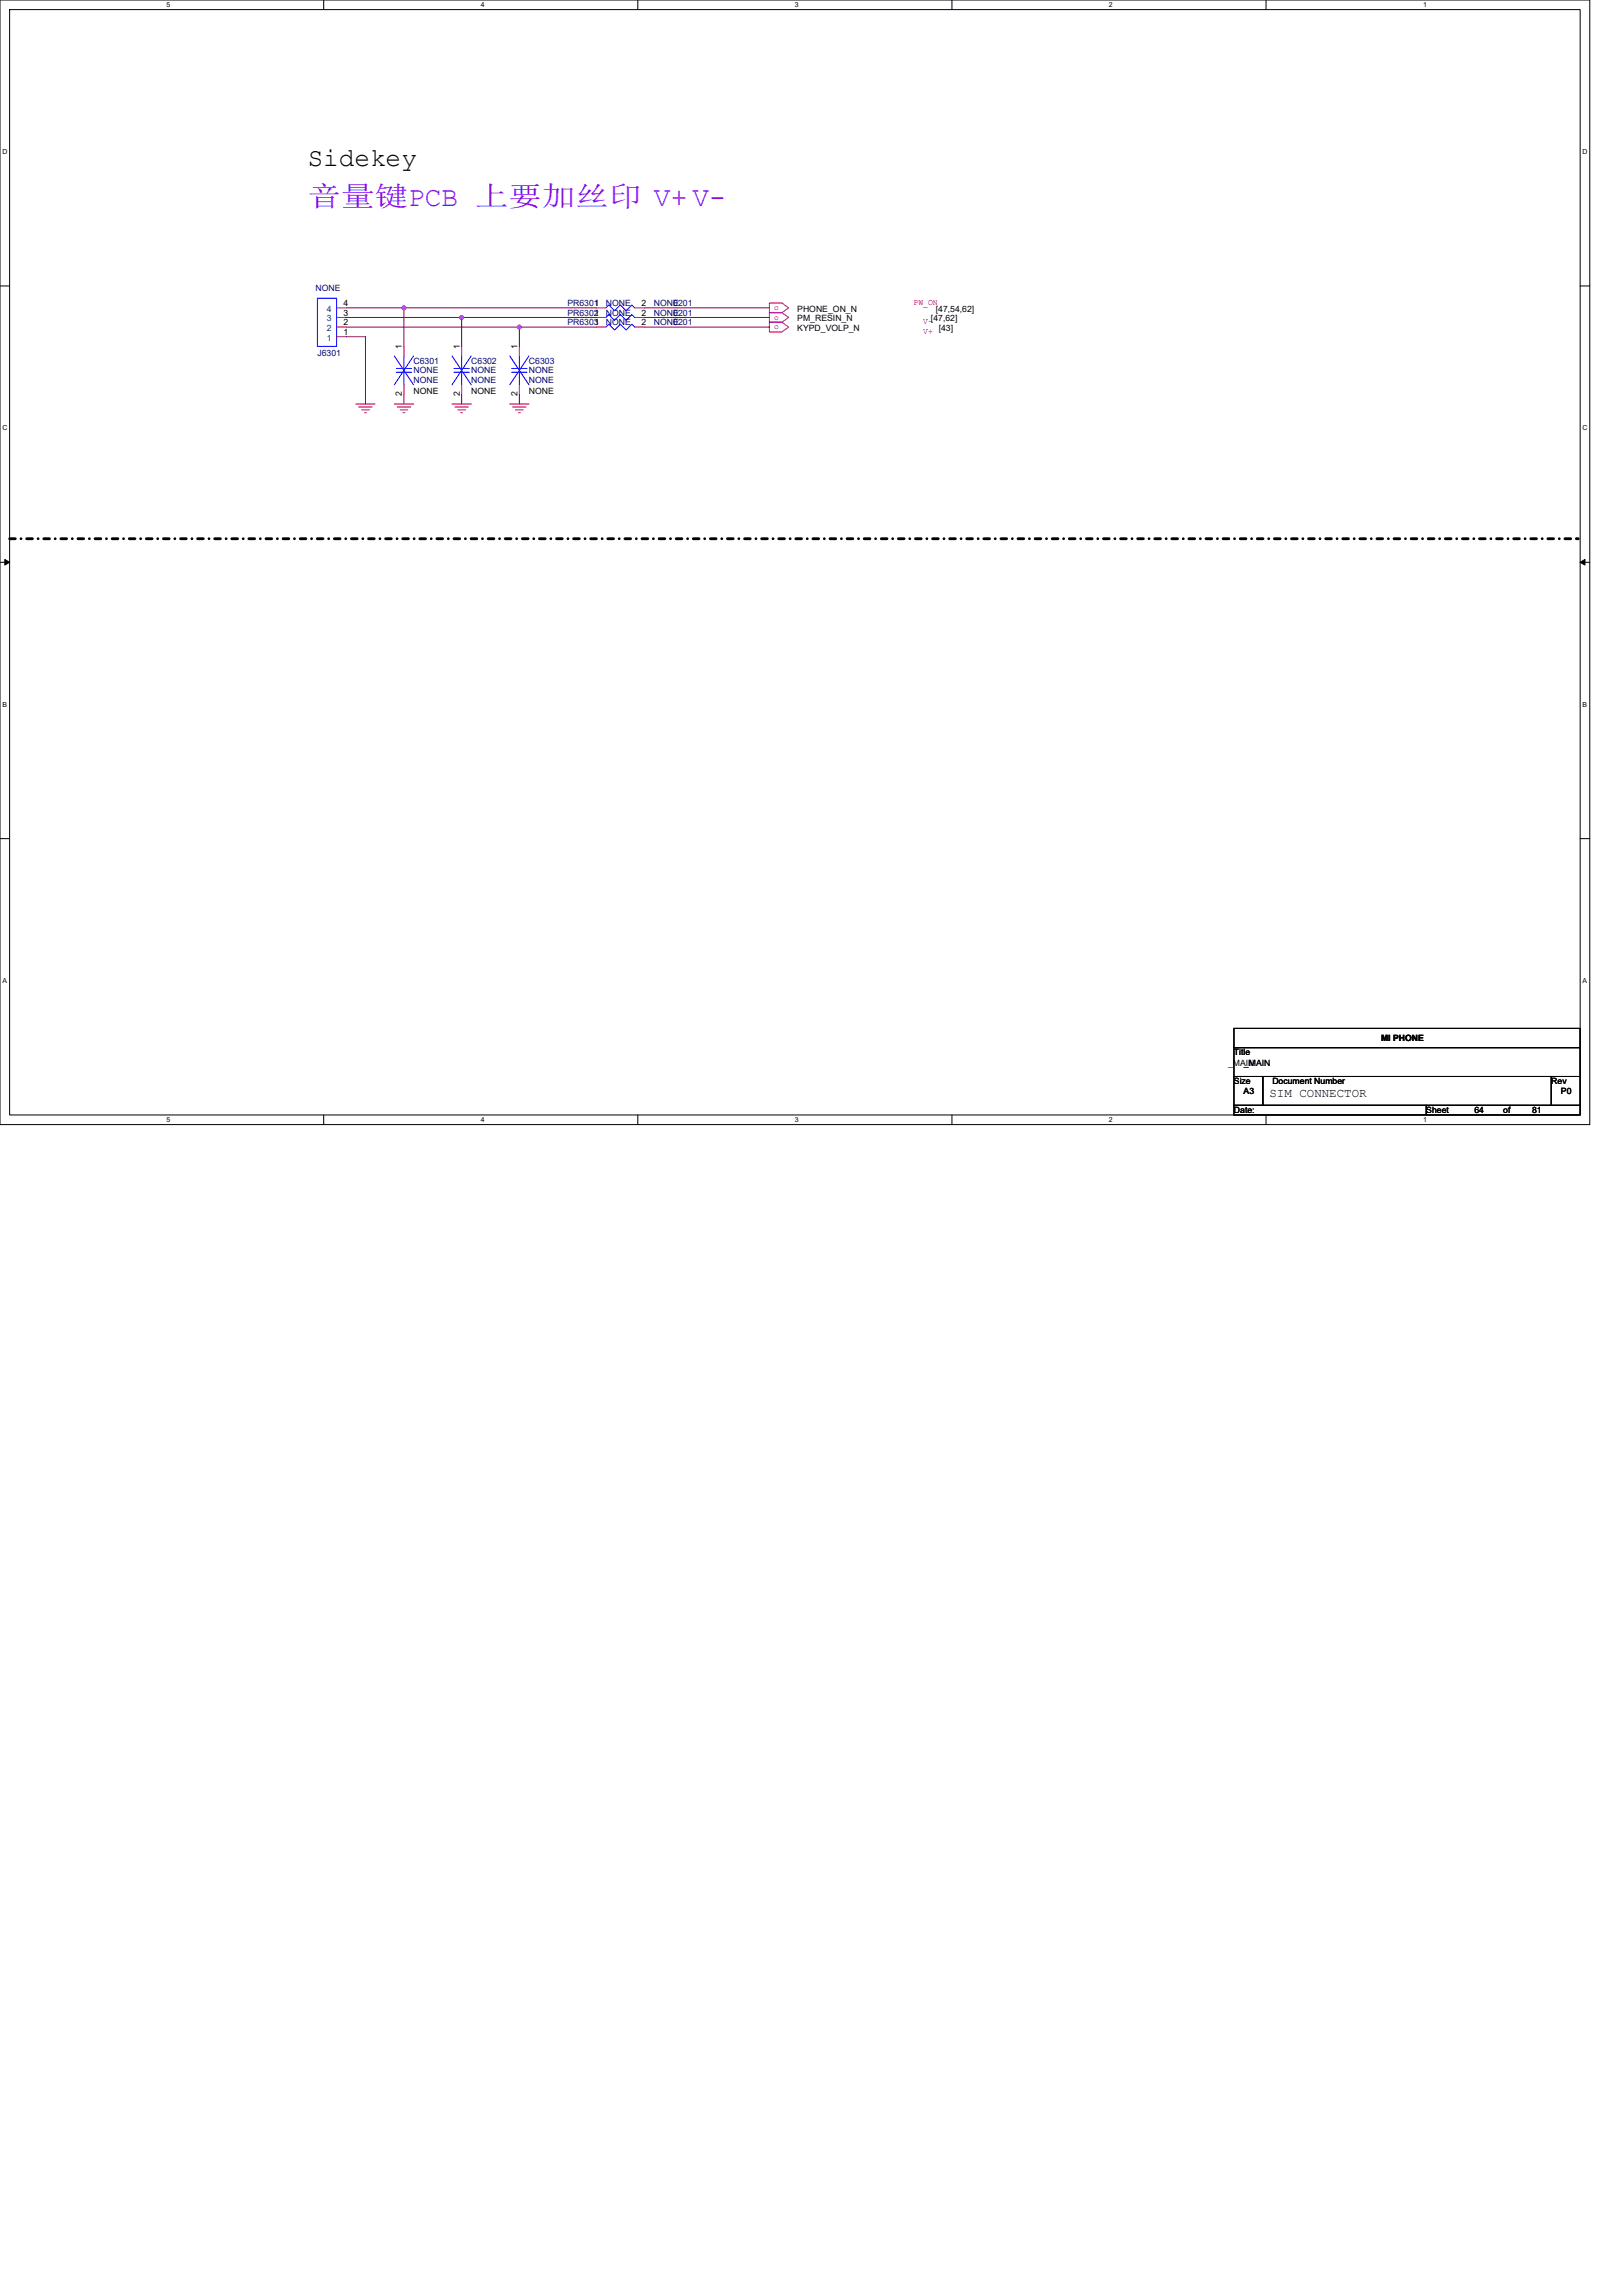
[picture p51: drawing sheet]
<svg xmlns="http://www.w3.org/2000/svg" width="210mm" height="297mm" viewBox="0 0 210 297" stroke-linecap="round" stroke-linejoin="round" font-family="sans-serif">
<defs><g id="words">
<text font-size="3.6" fill="#8000ff" x="39.8" y="26.7">音音音PCB 放需上上上 V+ V-</text>
<text font-size="3.4" x="39.8" y="21.5">Sidekey</text>
<text font-size="1.6" x="164.3" y="141.9">SIM CONNECTOR</text>
<g font-size="1.1" fill="#000080">
<text x="40.8" y="37.6">NONE</text>
<text x="73.4" y="40.8">PR6302</text>
<text x="73.4" y="39.6">PR6301</text>
<text x="78.4" y="40.8">NONE</text>
<text x="78.4" y="39.6">NONE</text>
<text x="84.6" y="40.8">NONE</text>
<text x="84.6" y="39.6">NONE</text>
<text x="87.1" y="40.8">0201</text>
<text x="87.1" y="39.6">0201</text>
<text x="41.1" y="46.1">J6301</text>
<text x="53.5" y="47.1">C6301</text>
<text x="61" y="47.1">C6302</text>
<text x="68.5" y="47.1">C6303</text>
<text x="73.4" y="42.1">PR6303</text>
<text x="78.4" y="42.1">NONE</text>
<text x="84.6" y="42.1">NONE</text>
<text x="87.1" y="42.1">0201</text>
<text x="53.5" y="48.3">NONE</text>
<text x="53.5" y="49.5">NONE</text>
<text x="61" y="48.3">NONE</text>
<text x="61" y="49.5">NONE</text>
<text x="68.5" y="48.3">NONE</text>
<text x="68.5" y="49.5">NONE</text>
</g>
<g font-size="1.1" fill="#004080">
<text x="42.3" y="41.6">3</text>
<text x="42.3" y="40.3">4</text>
<text x="42.3" y="42.8">2</text>
<text x="42.3" y="44.1">1</text>
</g>
<g font-size="1.1">
<text x="44.4" y="40.8">3</text>
<text x="44.4" y="39.6">4</text>
<text x="76.9" y="40.8">1</text>
<text x="76.9" y="39.6">1</text>
<text x="83" y="40.8">2</text>
<text x="83" y="39.6">2</text>
<text x="103.2" y="40.3">PHONE_ON_N</text>
<text x="103.2" y="41.6">PM_RESIN_N</text>
<text x="120.5" y="41.6">[47,62]</text>
<text x="121.1" y="40.3">[47,54,62]</text>
<text x="44.4" y="42.1">2</text>
<text x="44.4" y="43.3">1</text>
<text x="52" y="45.2" transform="rotate(-90 52 45.2)">1</text>
<text x="59.5" y="45.2" transform="rotate(-90 59.5 45.2)">1</text>
<text x="67" y="45.2" transform="rotate(-90 67 45.2)">1</text>
<text x="76.9" y="42.1">1</text>
<text x="83" y="42.1">2</text>
<text x="103.2" y="42.8">KYPD_VOLP_N</text>
<text x="121.5" y="42.8">[43]</text>
<text x="52" y="51.3" transform="rotate(-90 52 51.3)">2</text>
<text x="53.5" y="51">NONE</text>
<text x="59.5" y="51.3" transform="rotate(-90 59.5 51.3)">2</text>
<text x="61" y="51">NONE</text>
<text x="67" y="51.3" transform="rotate(-90 67 51.3)">2</text>
<text x="68.5" y="51">NONE</text>
<text x="158.9" y="137.9">_MAIN</text>
<text x="159.7" y="136.5">Title</text>
<text x="161" y="137.9">_MAIN</text>
<text x="178.7" y="134.7">MI PHONE</text>
<text x="159.7" y="140.3">Size</text>
<text x="160.9" y="141.5">A3</text>
<text x="164.7" y="140.3">Document Number</text>
<text x="200.8" y="140.3">Rev</text>
<text x="202" y="141.5">P0</text>
<text x="159.7" y="144">Date:</text>
<text x="184.6" y="144">Sheet</text>
<text x="190.8" y="144">64</text>
<text x="194.5" y="144">of</text>
<text x="198.3" y="144">81</text>
</g>
<g font-size="1.1" fill="#f00">
<text x="100.2" y="40.1">o</text>
<text x="100.2" y="41.3">o</text>
<text x="118.2" y="39.5">PW_ON</text>
<text x="119.5" y="42">V-</text>
<text x="100.2" y="42.6">o</text>
<text x="119.5" y="43.2">V+</text>
</g>
<g font-size=".9">
<text x="21.6" y=".9">5</text>
<text x="62.2" y=".9">4</text>
<text x="102.9" y=".9">3</text>
<text x="143.5" y=".9">2</text>
<text x="184.2" y=".9">1</text>
<text x=".3" y="19.9">D</text>
<text x="204.8" y="19.9">D</text>
<text x=".3" y="55.7">C</text>
<text x="204.8" y="55.7">C</text>
<text x=".3" y="91.4">B</text>
<text x="204.8" y="91.4">B</text>
<text x=".3" y="127.2">A</text>
<text x="204.8" y="127.2">A</text>
<text x="21.6" y="145.2">5</text>
<text x="62.2" y="145.2">4</text>
<text x="102.9" y="145.2">3</text>
<text x="143.5" y="145.2">2</text>
<text x="184.2" y="145.2">1</text>
</g>
</g></defs>
<path d="M0 0h205.7v145.5h-205.7zM1.2 1.2h203.3v143h-203.3z" fill="none" stroke="#000" stroke-width=".13"/>
<g fill="#fff">
<path d="M21.6 .1h.5v1h-.5z"/>
<path d="M21.6 144.4h.5v1h-.5z"/>
</g>
<path d="M41.9 0v1.2M41.9 144.2v1.3" fill="none" stroke="#000" stroke-width=".13"/>
<g fill="#fff">
<path d="M62.2 .1h.5v1h-.5z"/>
<path d="M62.2 144.4h.5v1h-.5z"/>
</g>
<path d="M82.5 0v1.2M82.5 144.2v1.3" fill="none" stroke="#000" stroke-width=".13"/>
<g fill="#fff">
<path d="M102.9 .1h.5v1h-.5z"/>
<path d="M102.9 144.4h.5v1h-.5z"/>
</g>
<path d="M123.2 0v1.2M123.2 144.2v1.3" fill="none" stroke="#000" stroke-width=".13"/>
<g fill="#fff">
<path d="M143.5 .1h.5v1h-.5z"/>
<path d="M143.5 144.4h.5v1h-.5z"/>
</g>
<path d="M163.8 0v1.2M163.8 144.2v1.3" fill="none" stroke="#000" stroke-width=".13"/>
<g fill="#fff">
<path d="M184.2 .1h.5v1h-.5z"/>
<path d="M184.2 144.4h.5v1h-.5z"/>
<path d="M.3 19.1h.7v1h-.7z"/>
<path d="M204.8 19.1h.6v1h-.6z"/>
<path d="M.3 54.9h.7v1h-.7z"/>
<path d="M204.8 54.9h.6v1h-.6z"/>
</g>
<path d="M0 37h1.2M204.5 37h1.2" fill="none" stroke="#000" stroke-width=".13"/>
<g fill="#fff">
<path d="M.3 90.6h.6v1h-.6z"/>
<path d="M204.8 90.6h.6v1h-.6z"/>
</g>
<path d="M0 72.7h1.2M.6 72.4l.6 .3-.6 .4zM204.5 72.7l.6-.3v.7zM204.5 72.7h1.2" fill="none" stroke="#000" stroke-width=".13"/>
<path d="M.6 72.4l.6 .3-.6 .4zM204.5 72.7l.6-.3v.7z" fill="#000"/>
<g fill="#fff">
<path d="M.3 126.4h.6v1h-.6z"/>
<path d="M204.8 126.4h.6v1h-.6z"/>
</g>
<path d="M0 108.5h1.2M204.5 108.5h1.2M159.7 133h44.8v2.5h-44.8zM159.7 135.5h44.8v3.8h-44.8zM159.7 139.3h3.7v3.7h-3.7zM163.4 139.3h37.4v3.7h-37.4zM200.8 139.3h3.7v3.7h-3.7zM159.7 143h24.9v1.2h-24.9zM184.6 143h19.9v1.2h-19.9z" fill="none" stroke="#000" stroke-width=".13"/>
<path d="M1.2 69.7h202.9" fill="none" stroke="#000" stroke-width=".37" stroke-dasharray=".7 .7 0 .7"/>
<circle cx="204.1" cy="69.7" r=".18" fill="#000" stroke-dasharray=".7 .7 0 .7"/>
<g fill="none" stroke="#f00" stroke-width=".13">
<path d="M43.6 39.8h1.2M77.2 39.8h1.2M82.1 39.8h1.3M99.6 39.2h1.6l.9 .6-.9 .7h-1.6zM43.6 42.3h1.2M43.6 41.1h1.2M43.6 43.6h1.2M46.1 52.3h2.4M46.4 52.6h1.8M46.8 53h1M47.2 53.4h.2M51 52.3h2.5"/>
<path d="M51.4 52.6h1.7M51.8 53h1M52.1 53.4h.3M52.3 44.8v1.3M52.3 49.8v1.2M58.5 52.3h2.5M58.9 52.6h1.7M59.2 53h1M59.6 53.4h.3M59.7 44.8v1.3M59.7 49.8v1.2M66 52.3h2.5"/>
<path d="M66.3 52.6h1.8M66.7 53h1M67.1 53.4h.2M67.2 44.8v1.3M67.2 49.8v1.2M77.2 41.1h1.2M77.2 42.3h1.2M82.1 41.1h1.3M82.1 42.3h1.3M99.6 41.7h1.6l.9 .6-.9 .6h-1.6zM101.2 40.5h-1.6v1.2h1.6M101.2 40.5l.9 .6-.9 .6"/>
</g>
<g fill="none" stroke="#00f" stroke-width=".13">
<path d="M41.1 38.6h2.5v6.2h-2.5zM78.4 39.8l.4-.3 .7 .7 .8-.7 .7 .7 .8-.7 .3 .3M51 46.1l2.5 3.7M51.3 47.7h2M51.3 48.2h2M52.3 46.1v1.6M52.3 48.2v1.6M53.5 46.1l-2.5 3.7M58.5 46.1l2.5 3.7M58.7 47.7h2M58.7 48.2h2M59.7 46.1v1.6"/>
<path d="M59.7 48.2v1.6M61 46.1l-2.5 3.7M66 46.1l2.5 3.7M66.2 47.7h2M66.2 48.2h2M67.2 46.1v1.6M67.2 48.2v1.6M68.5 46.1l-2.5 3.7M78.4 41.1l.4-.4 .7 .7 .8-.7 .7 .7 .8-.7 .3 .4M78.4 42.3l.4-.4 .7 .8 .8-.8 .7 .8 .8-.8 .3 .4"/>
</g>
<path d="M44.8 39.8h32.4" fill="none" stroke="#800040" stroke-width=".13"/>
<circle cx="52.3" cy="39.8" r=".24" fill="#f0f"/>
<circle cx="52.3" cy="39.8" r=".24" fill="none" stroke="#f0f" stroke-width=".13"/>
<path d="M52.3 39.8v5M83.4 39.8h16.2M44.8 41.1h14.9M52.3 51v1.3" fill="none" stroke="#800040" stroke-width=".13"/>
<circle cx="59.7" cy="41.1" r=".24" fill="#f0f"/>
<circle cx="59.7" cy="41.1" r=".24" fill="none" stroke="#f0f" stroke-width=".13"/>
<path d="M44.8 42.3h22.4M77.2 41.1h-17.5v3.7" fill="none" stroke="#800040" stroke-width=".13"/>
<circle cx="67.2" cy="42.3" r=".24" fill="#f0f"/>
<circle cx="67.2" cy="42.3" r=".24" fill="none" stroke="#f0f" stroke-width=".13"/>
<path d="M44.8 43.6h2.5v8.7M59.7 51v1.3M67.2 51v1.3M77.2 42.3h-10v2.5M83.4 41.1h16.2M83.4 42.3h16.2" fill="none" stroke="#800040" stroke-width=".13"/>
<circle cx="52.3" cy="39.8" r=".24" fill="#f0f"/>
<circle cx="52.3" cy="39.8" r=".24" fill="none" stroke="#f0f" stroke-width=".13"/>
<circle cx="59.7" cy="41.1" r=".24" fill="#f0f"/>
<circle cx="59.7" cy="41.1" r=".24" fill="none" stroke="#f0f" stroke-width=".13"/>
<circle cx="67.2" cy="42.3" r=".24" fill="#f0f"/>
<circle cx="67.2" cy="42.3" r=".24" fill="none" stroke="#f0f" stroke-width=".13"/>
<use href="#words"/>
</svg>
